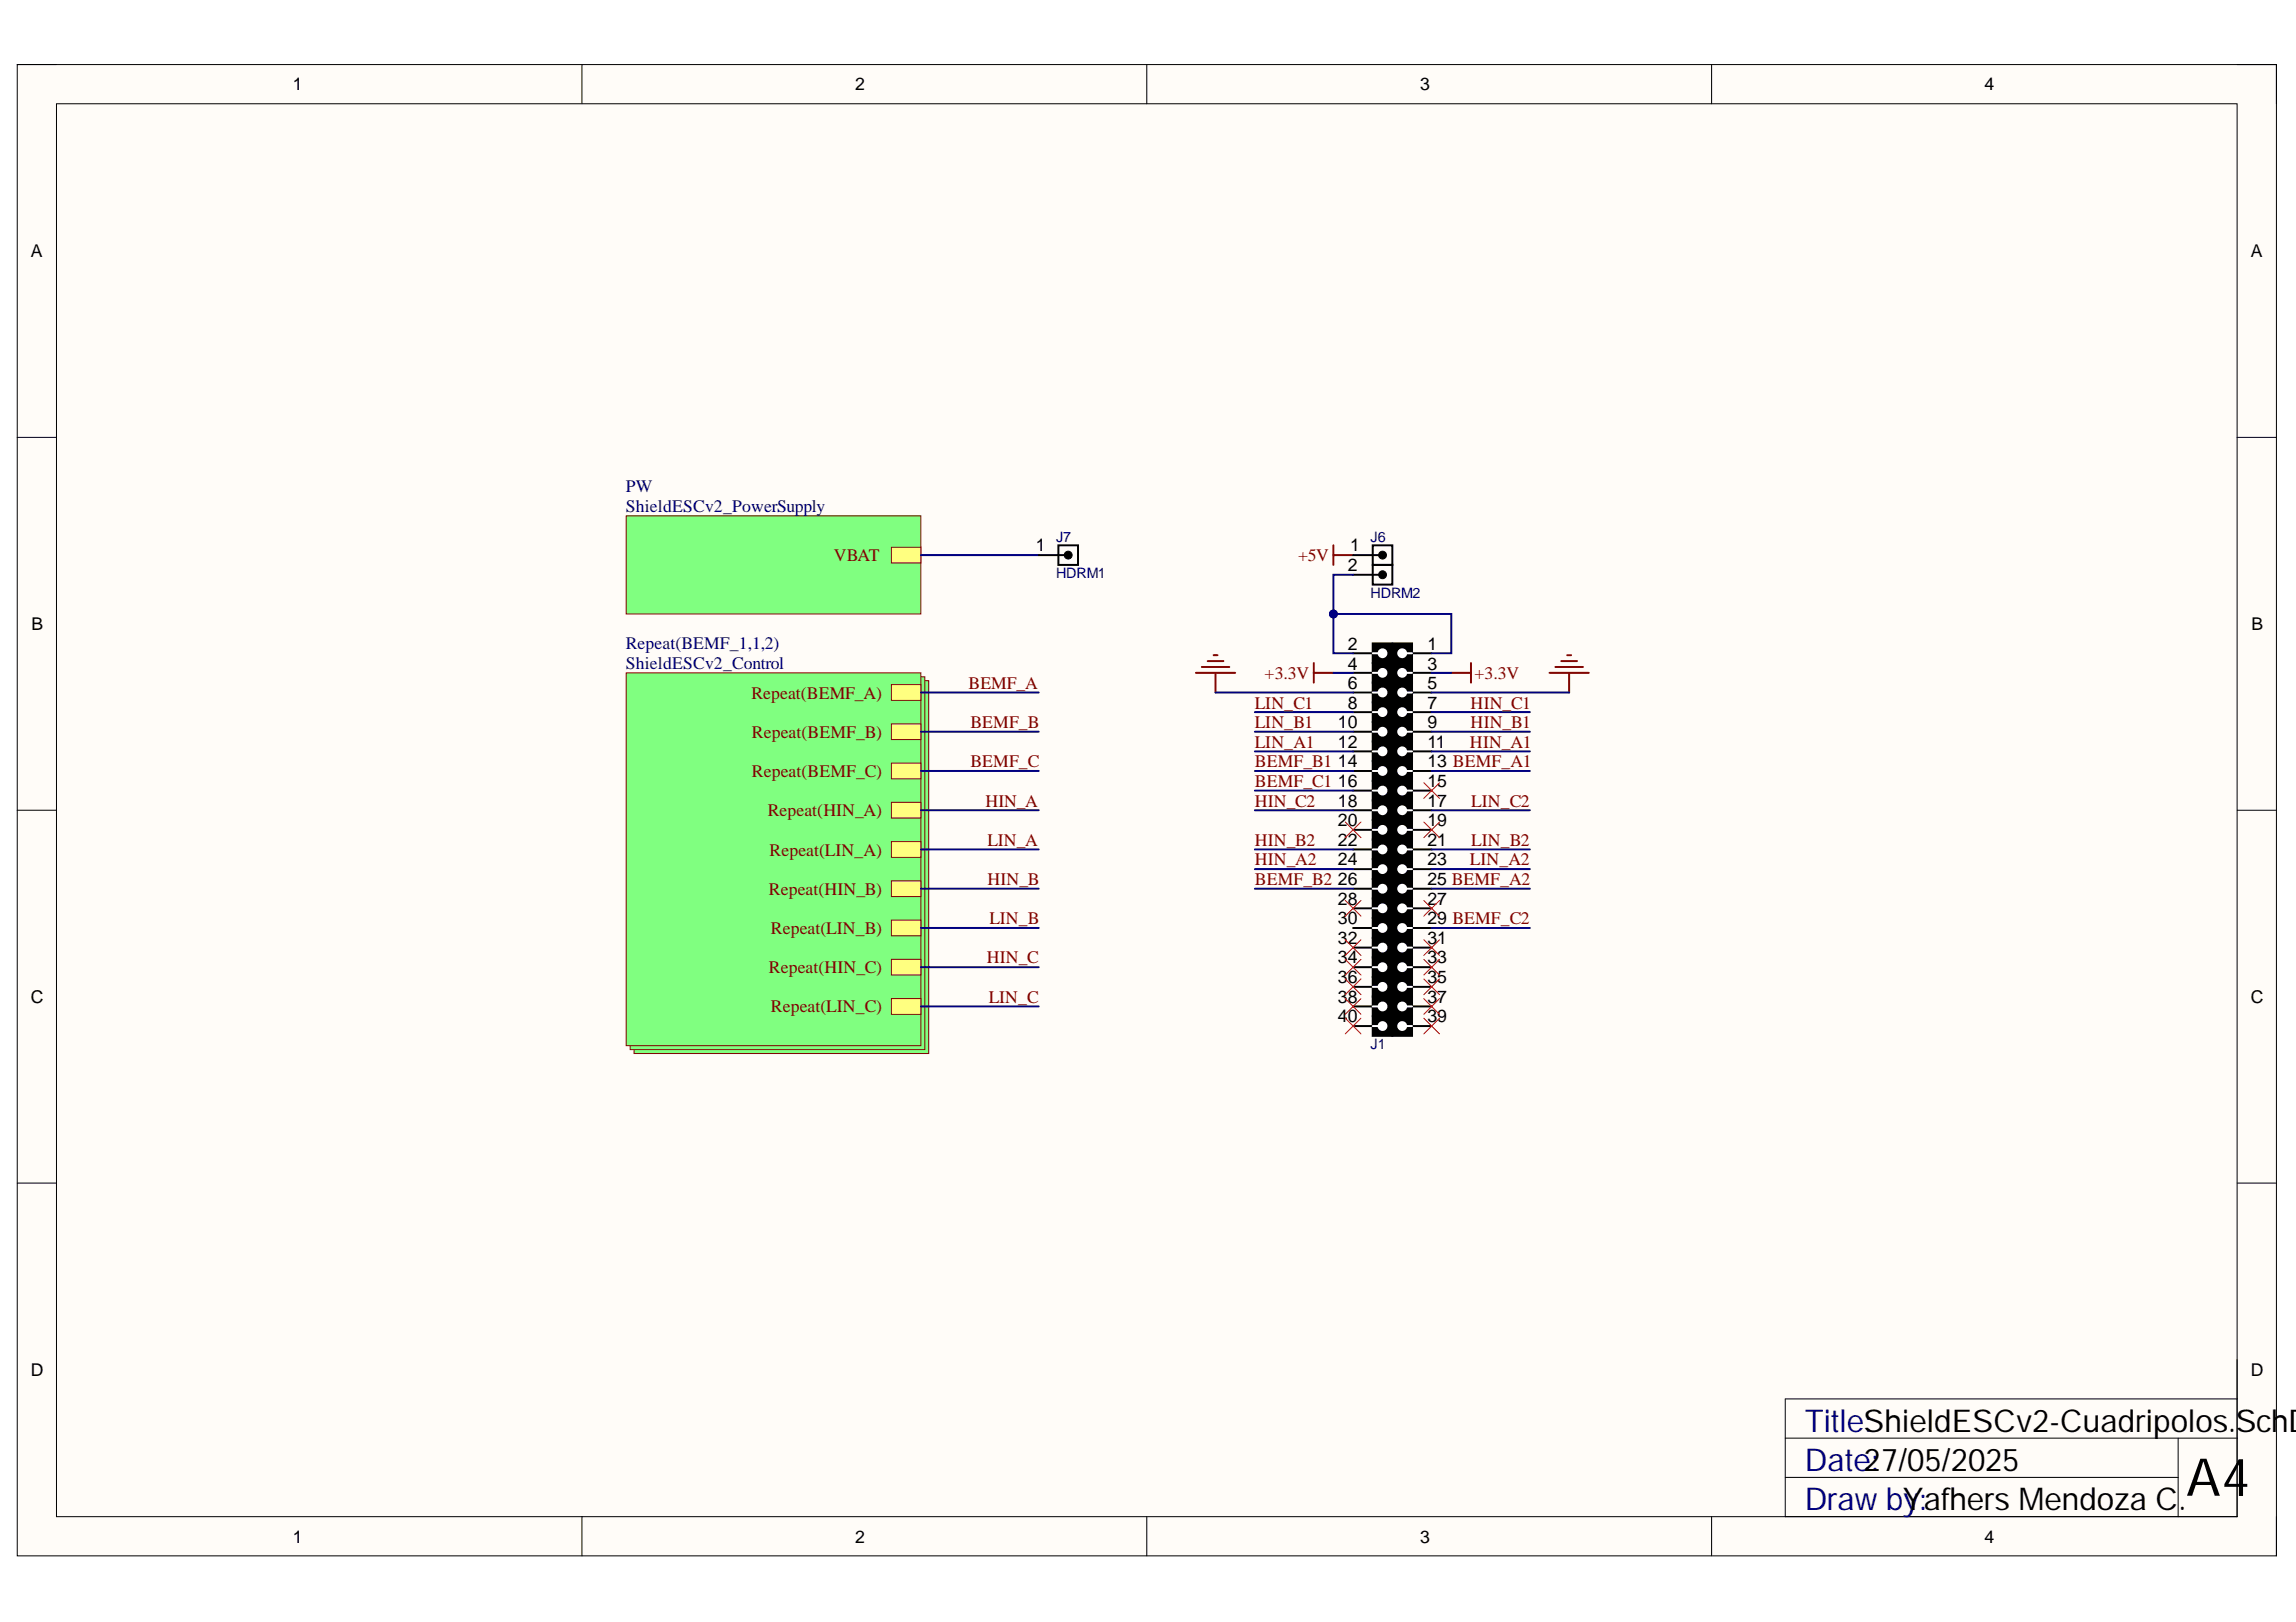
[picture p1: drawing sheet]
<svg xmlns="http://www.w3.org/2000/svg" width="297mm" height="210mm" viewBox="0 0 297 210" stroke-linecap="round" stroke-linejoin="round" font-family="sans-serif">
<defs><g id="words">
<text font-size="6.8" x="282.8" y="193.6">A4</text>
<g font-size="4.1" fill="#000080">
<text x="233.5" y="185.3">Title:ShieldESCv2-Cuadripolos.SchD</text>
<text x="233.5" y="190.4">Date27/05/2025</text>
<text x="242" y="190.4">:</text>
<text x="233.5" y="195.4">Drawby:</text>
</g>
<text font-size="4.1" x="246.2" y="195.4">Yafhers Mendoza C.</text>
<g font-size="2.3">
<text x="37.9" y="11.7">1</text>
<text x="110.7" y="11.7">2</text>
<text x="183.7" y="11.7">3</text>
<text x="256.8" y="11.7">4</text>
<text x="4" y="33.3">A</text>
<text x="291.2" y="33.3">A</text>
<text x="134" y="71.3">1</text>
<text x="174.7" y="71.3">1</text>
<text x="174.4" y="73.9">2</text>
<text x="4.1" y="81.6">B</text>
<text x="291.3" y="81.6">B</text>
<text x="174.4" y="84.1">2</text>
<text x="174.4" y="86.6">4</text>
<text x="174.4" y="89.2">6</text>
<text x="184.7" y="84.1">1</text>
<text x="184.7" y="86.6">3</text>
<text x="184.7" y="89.2">5</text>
<text x="173.1" y="94.2">10</text>
<text x="174.4" y="91.7">8</text>
<text x="184.7" y="91.7">7</text>
<text x="184.7" y="94.2">9</text>
<text x="173.1" y="96.8">12</text>
<text x="173.1" y="99.3">14</text>
<text x="173.1" y="101.9">16</text>
<text x="184.7" y="96.8">11</text>
<text x="184.7" y="99.3">13 BEMF_A1</text>
<text x="184.7" y="101.9">15</text>
<text x="173.1" y="104.4">18</text>
<text x="173.1" y="106.9">20</text>
<text x="184.7" y="104.4">17</text>
<text x="184.7" y="106.9">19</text>
<text x="173.1" y="109.5">22</text>
<text x="173.1" y="112">24</text>
<text x="184.7" y="109.5">21</text>
<text x="184.7" y="112">23</text>
<text x="173.1" y="114.5">26</text>
<text x="173.1" y="117.1">28</text>
<text x="173.1" y="119.6">30</text>
<text x="184.7" y="114.5">25 BEMF_A2</text>
<text x="184.7" y="117.1">27</text>
<text x="184.7" y="119.6">29 BEMF_C2</text>
<text x="173.1" y="122.1">32</text>
<text x="173.1" y="124.7">34</text>
<text x="184.7" y="122.1">31</text>
<text x="184.7" y="124.7">33</text>
<text x="4" y="129.7">C</text>
<text x="173.1" y="127.2">36</text>
<text x="173.1" y="129.7">38</text>
<text x="184.7" y="127.2">35</text>
<text x="184.7" y="129.7">37</text>
<text x="291.2" y="129.7">C</text>
<text x="173.1" y="132.3">40</text>
<text x="184.7" y="132.3">39</text>
<text x="4" y="178">D</text>
<text x="291.2" y="178">D</text>
<text x="37.9" y="199.7">1</text>
<text x="110.7" y="199.7">2</text>
<text x="183.7" y="199.7">3</text>
<text x="256.8" y="199.7">4</text>
</g>
<g font-size="2.3" fill="#000080">
<text x="81" y="63.7">PW</text>
<text x="81" y="66.3">ShieldESCv2_PowerSupply</text>
<text x="81" y="84">Repeat(BEMF_1,1,2)</text>
<text x="81" y="86.6">ShieldESCv2_Control</text>
</g>
<g font-size="2.3" fill="#800000">
<text x="107.9" y="72.6">VBAT</text>
<text x="167.9" y="72.6">+5V</text>
<text x="125.3" y="89.2">BEMF_A</text>
<text x="163.6" y="87.8">+3.3V</text>
<text x="190.8" y="87.8">+3.3V</text>
<text x="97.2" y="90.4">Repeat(BEMF_A)</text>
<text x="97.3" y="95.5">Repeat(BEMF_B)</text>
<text x="125.5" y="94.2">BEMF_B</text>
<text x="162.3" y="91.7">LIN_C1</text>
<text x="162.3" y="94.2">LIN_B1</text>
<text x="190.3" y="94.2">HIN_B1</text>
<text x="190.3" y="91.7">HIN_C1</text>
<text x="97.3" y="100.6">Repeat(BEMF_C)</text>
<text x="125.5" y="99.3">BEMF_C</text>
<text x="162.3" y="96.8">LIN_A1</text>
<text x="162.3" y="101.9">BEMF_C1</text>
<text x="162.3" y="99.3">BEMF_B1</text>
<text x="190.2" y="96.8">HIN_A1</text>
<text x="99.3" y="105.7">Repeat(HIN_A)</text>
<text x="127.5" y="104.4">HIN_A</text>
<text x="162.3" y="104.4">HIN_C2</text>
<text x="190.3" y="104.4">LIN_C2</text>
<text x="99.6" y="110.7">Repeat(LIN_A)</text>
<text x="127.7" y="109.5">LIN_A</text>
<text x="162.3" y="109.5">HIN_B2</text>
<text x="162.3" y="112">HIN_A2</text>
<text x="190.2" y="112">LIN_A2</text>
<text x="190.3" y="109.5">LIN_B2</text>
<text x="99.5" y="115.8">Repeat(HIN_B)</text>
<text x="127.7" y="114.5">HIN_B</text>
<text x="128" y="119.6">LIN_B</text>
<text x="162.3" y="114.5">BEMF_B2</text>
<text x="99.5" y="125.9">Repeat(HIN_C)</text>
<text x="99.7" y="120.9">Repeat(LIN_B)</text>
<text x="127.7" y="124.7">HIN_C</text>
<text x="99.7" y="131">Repeat(LIN_C)</text>
<text x="127.9" y="129.7">LIN_C</text>
</g>
<g font-size="1.9" fill="#000080">
<text x="136.6" y="70.2">J7</text>
<text x="177.3" y="70.2">J6</text>
<text x="136.6" y="74.8">HDRM1</text>
<text x="177.3" y="77.3">HDRM2</text>
<text x="177.3" y="135.8">J1</text>
</g>
</g></defs>
<path d="M2.2 8.4h292.3v192.9h-292.3z" fill-rule="evenodd" fill="#fffcf8"/>
<path d="M2.2 8.4h292.3v192.9h-292.3z" fill="none" stroke="#000" stroke-width=".13"/>
<path d="M7.3 13.4h282.1v182.9h-282.1z" fill-rule="evenodd" fill="#fffcf8"/>
<g fill="none" stroke="#000" stroke-width=".13">
<path d="M2.2 8.4h5.1M7.3 13.4h282.1v182.9h-282.1zM75.3 8.4v5M148.4 8.4v5M221.4 8.4v5M289.4 8.4h5.1v5M2.2 56.6h5.1M289.4 56.6h5.1M2.2 104.9h5.1M289.4 104.9h5.1M2.2 153.1h5.1M289.4 153.1h5.1"/>
<path d="M289.4 176v20.3h-58.4v-15.3h58.4M75.3 196.3v5M148.4 196.3v5M221.4 196.3v5M231 186.1h58.4M231 191.2h50.8M281.8 186.1v10.2M294.5 196.3v5"/>
</g>
<g fill="none" stroke="#000" stroke-width=".25">
<path d="M175.1 84.5h2.5M175.1 87.1h2.5M175.1 89.6h2.5M175.1 92.2h2.5M175.1 94.7h2.5M175.1 97.2h2.5M175.1 99.8h2.5M180.1 88.3h2.6v2.6h-2.6zM182.7 84.5h2.5M182.7 87.1h2.5M182.7 89.6h2.5M182.7 92.2h2.5"/>
<path d="M182.7 94.7h2.5M182.7 97.2h2.5M182.7 99.8h2.5M175.1 102.3h2.5M175.1 104.9h2.5M175.1 107.4h2.5M175.1 109.9h2.5M175.1 112.5h2.5M175.1 115h2.5M175.1 117.5h2.5M182.7 102.3h2.5M182.7 104.9h2.5"/>
<path d="M182.7 107.4h2.5M182.7 109.9h2.5M182.7 112.5h2.5M182.7 115h2.5M182.7 117.5h2.5M175.1 120.1h2.5M175.1 122.6h2.5M175.1 125.2h2.5M175.1 127.7h2.5M175.1 130.2h2.5M175.1 132.8h2.5M182.7 120.1h2.5"/>
<path d="M182.7 122.6h2.5M182.7 125.2h2.5M182.7 127.7h2.5M182.7 130.2h2.5M182.7 132.8h2.5"/>
</g>
<path d="M180.1 88.3h2.6v2.6h-2.6z" fill-rule="evenodd" fill="#000"/>
<circle cx="181.4" cy="89.6" r=".51" fill="#fff"/>
<g fill="none" stroke="#fff" stroke-width=".25">
<path d="M181.9 89.6h.8"/>
<circle cx="181.4" cy="89.6" r=".51"/>
</g>
<path d="M177.6 88.3h2.5v2.6h-2.5z" fill-rule="evenodd" fill="#000"/>
<path d="M177.6 88.3h2.5v2.6h-2.5z" fill="none" stroke="#000" stroke-width=".25"/>
<circle cx="178.9" cy="89.6" r=".51" fill="#fff"/>
<g fill="none" stroke="#fff" stroke-width=".25">
<path d="M177.6 89.6h.8"/>
<circle cx="178.9" cy="89.6" r=".51"/>
</g>
<path d="M180.1 85.8h2.6v2.5h-2.6z" fill-rule="evenodd" fill="#000"/>
<path d="M180.1 85.8h2.6v2.5h-2.6z" fill="none" stroke="#000" stroke-width=".25"/>
<circle cx="181.4" cy="87.1" r=".51" fill="#fff"/>
<g fill="none" stroke="#fff" stroke-width=".25">
<path d="M181.9 87.1h.8"/>
<circle cx="181.4" cy="87.1" r=".51"/>
</g>
<path d="M177.6 85.8h2.5v2.5h-2.5z" fill-rule="evenodd" fill="#000"/>
<path d="M177.6 85.8h2.5v2.5h-2.5z" fill="none" stroke="#000" stroke-width=".25"/>
<circle cx="178.9" cy="87.1" r=".51" fill="#fff"/>
<g fill="none" stroke="#fff" stroke-width=".25">
<path d="M177.6 87.1h.8"/>
<circle cx="178.9" cy="87.1" r=".51"/>
</g>
<path d="M180.1 83.3h2.6v2.5h-2.6z" fill-rule="evenodd" fill="#000"/>
<path d="M180.1 83.3h2.6v2.5h-2.6z" fill="none" stroke="#000" stroke-width=".25"/>
<circle cx="181.4" cy="84.5" r=".51" fill="#fff"/>
<g fill="none" stroke="#fff" stroke-width=".25">
<path d="M181.9 84.5h.8"/>
<circle cx="181.4" cy="84.5" r=".51"/>
</g>
<path d="M177.6 83.3h2.5v2.5h-2.5z" fill-rule="evenodd" fill="#000"/>
<path d="M177.6 83.3h2.5v2.5h-2.5z" fill="none" stroke="#000" stroke-width=".25"/>
<circle cx="178.9" cy="84.5" r=".51" fill="#fff"/>
<g fill="none" stroke="#fff" stroke-width=".25">
<path d="M177.6 84.5h.8"/>
<circle cx="178.9" cy="84.5" r=".51"/>
</g>
<path d="M180.1 93.4h2.6v2.6h-2.6z" fill-rule="evenodd" fill="#000"/>
<path d="M180.1 93.4h2.6v2.6h-2.6z" fill="none" stroke="#000" stroke-width=".25"/>
<circle cx="181.4" cy="94.7" r=".51" fill="#fff"/>
<g fill="none" stroke="#fff" stroke-width=".25">
<path d="M181.9 94.7h.8"/>
<circle cx="181.4" cy="94.7" r=".51"/>
</g>
<path d="M177.6 93.4h2.5v2.6h-2.5z" fill-rule="evenodd" fill="#000"/>
<path d="M177.6 93.4h2.5v2.6h-2.5z" fill="none" stroke="#000" stroke-width=".25"/>
<circle cx="178.9" cy="94.7" r=".51" fill="#fff"/>
<g fill="none" stroke="#fff" stroke-width=".25">
<path d="M177.6 94.7h.8"/>
<circle cx="178.9" cy="94.7" r=".51"/>
</g>
<path d="M180.1 90.9h2.6v2.5h-2.6z" fill-rule="evenodd" fill="#000"/>
<path d="M180.1 90.9h2.6v2.5h-2.6z" fill="none" stroke="#000" stroke-width=".25"/>
<circle cx="181.4" cy="92.2" r=".51" fill="#fff"/>
<g fill="none" stroke="#fff" stroke-width=".25">
<path d="M181.9 92.2h.8"/>
<circle cx="181.4" cy="92.2" r=".51"/>
</g>
<path d="M177.6 90.9h2.5v2.5h-2.5z" fill-rule="evenodd" fill="#000"/>
<path d="M177.6 90.9h2.5v2.5h-2.5z" fill="none" stroke="#000" stroke-width=".25"/>
<circle cx="178.9" cy="92.2" r=".51" fill="#fff"/>
<g fill="none" stroke="#fff" stroke-width=".25">
<path d="M177.6 92.2h.8"/>
<circle cx="178.9" cy="92.2" r=".51"/>
</g>
<path d="M180.1 101h2.6v2.6h-2.6z" fill-rule="evenodd" fill="#000"/>
<path d="M180.1 101h2.6v2.6h-2.6z" fill="none" stroke="#000" stroke-width=".25"/>
<circle cx="181.4" cy="102.3" r=".51" fill="#fff"/>
<g fill="none" stroke="#fff" stroke-width=".25">
<path d="M181.9 102.3h.8"/>
<circle cx="181.4" cy="102.3" r=".51"/>
</g>
<path d="M177.6 101h2.5v2.6h-2.5z" fill-rule="evenodd" fill="#000"/>
<path d="M177.6 101h2.5v2.6h-2.5z" fill="none" stroke="#000" stroke-width=".25"/>
<circle cx="178.9" cy="102.3" r=".51" fill="#fff"/>
<g fill="none" stroke="#fff" stroke-width=".25">
<path d="M177.6 102.3h.8"/>
<circle cx="178.9" cy="102.3" r=".51"/>
</g>
<path d="M180.1 98.5h2.6v2.5h-2.6z" fill-rule="evenodd" fill="#000"/>
<path d="M180.1 98.5h2.6v2.5h-2.6z" fill="none" stroke="#000" stroke-width=".25"/>
<circle cx="181.4" cy="99.8" r=".51" fill="#fff"/>
<g fill="none" stroke="#fff" stroke-width=".25">
<path d="M181.9 99.8h.8"/>
<circle cx="181.4" cy="99.8" r=".51"/>
</g>
<path d="M177.6 98.5h2.5v2.5h-2.5z" fill-rule="evenodd" fill="#000"/>
<path d="M177.6 98.5h2.5v2.5h-2.5z" fill="none" stroke="#000" stroke-width=".25"/>
<circle cx="178.9" cy="99.8" r=".51" fill="#fff"/>
<g fill="none" stroke="#fff" stroke-width=".25">
<path d="M177.6 99.8h.8"/>
<circle cx="178.9" cy="99.8" r=".51"/>
</g>
<path d="M180.1 96h2.6v2.5h-2.6z" fill-rule="evenodd" fill="#000"/>
<path d="M180.1 96h2.6v2.5h-2.6z" fill="none" stroke="#000" stroke-width=".25"/>
<circle cx="181.4" cy="97.2" r=".51" fill="#fff"/>
<g fill="none" stroke="#fff" stroke-width=".25">
<path d="M181.9 97.2h.8"/>
<circle cx="181.4" cy="97.2" r=".51"/>
</g>
<path d="M177.6 96h2.5v2.5h-2.5z" fill-rule="evenodd" fill="#000"/>
<path d="M177.6 96h2.5v2.5h-2.5z" fill="none" stroke="#000" stroke-width=".25"/>
<circle cx="178.9" cy="97.2" r=".51" fill="#fff"/>
<g fill="none" stroke="#fff" stroke-width=".25">
<path d="M177.6 97.2h.8"/>
<circle cx="178.9" cy="97.2" r=".51"/>
</g>
<path d="M180.1 106.1h2.6v2.6h-2.6z" fill-rule="evenodd" fill="#000"/>
<path d="M180.1 106.1h2.6v2.6h-2.6z" fill="none" stroke="#000" stroke-width=".25"/>
<circle cx="181.4" cy="107.4" r=".51" fill="#fff"/>
<g fill="none" stroke="#fff" stroke-width=".25">
<path d="M181.9 107.4h.8"/>
<circle cx="181.4" cy="107.4" r=".51"/>
</g>
<path d="M177.6 106.1h2.5v2.6h-2.5z" fill-rule="evenodd" fill="#000"/>
<path d="M177.6 106.1h2.5v2.6h-2.5z" fill="none" stroke="#000" stroke-width=".25"/>
<circle cx="178.9" cy="107.4" r=".51" fill="#fff"/>
<g fill="none" stroke="#fff" stroke-width=".25">
<path d="M177.6 107.4h.8"/>
<circle cx="178.9" cy="107.4" r=".51"/>
</g>
<path d="M180.1 103.6h2.6v2.5h-2.6z" fill-rule="evenodd" fill="#000"/>
<path d="M180.1 103.6h2.6v2.5h-2.6z" fill="none" stroke="#000" stroke-width=".25"/>
<circle cx="181.4" cy="104.9" r=".51" fill="#fff"/>
<g fill="none" stroke="#fff" stroke-width=".25">
<path d="M181.9 104.9h.8"/>
<circle cx="181.4" cy="104.9" r=".51"/>
</g>
<path d="M177.6 103.6h2.5v2.5h-2.5z" fill-rule="evenodd" fill="#000"/>
<path d="M177.6 103.6h2.5v2.5h-2.5z" fill="none" stroke="#000" stroke-width=".25"/>
<circle cx="178.9" cy="104.9" r=".51" fill="#fff"/>
<g fill="none" stroke="#fff" stroke-width=".25">
<path d="M177.6 104.9h.8"/>
<circle cx="178.9" cy="104.9" r=".51"/>
</g>
<path d="M180.1 113.7h2.6v2.6h-2.6z" fill-rule="evenodd" fill="#000"/>
<path d="M180.1 113.7h2.6v2.6h-2.6z" fill="none" stroke="#000" stroke-width=".25"/>
<circle cx="181.4" cy="115" r=".51" fill="#fff"/>
<g fill="none" stroke="#fff" stroke-width=".25">
<path d="M181.9 115h.8"/>
<circle cx="181.4" cy="115" r=".51"/>
</g>
<path d="M177.6 113.7h2.5v2.6h-2.5z" fill-rule="evenodd" fill="#000"/>
<path d="M177.6 113.7h2.5v2.6h-2.5z" fill="none" stroke="#000" stroke-width=".25"/>
<circle cx="178.9" cy="115" r=".51" fill="#fff"/>
<g fill="none" stroke="#fff" stroke-width=".25">
<path d="M177.6 115h.8"/>
<circle cx="178.9" cy="115" r=".51"/>
</g>
<path d="M180.1 111.2h2.6v2.5h-2.6z" fill-rule="evenodd" fill="#000"/>
<path d="M180.1 111.2h2.6v2.5h-2.6z" fill="none" stroke="#000" stroke-width=".25"/>
<circle cx="181.4" cy="112.5" r=".51" fill="#fff"/>
<g fill="none" stroke="#fff" stroke-width=".25">
<path d="M181.9 112.5h.8"/>
<circle cx="181.4" cy="112.5" r=".51"/>
</g>
<path d="M177.6 111.2h2.5v2.5h-2.5z" fill-rule="evenodd" fill="#000"/>
<path d="M177.6 111.2h2.5v2.5h-2.5z" fill="none" stroke="#000" stroke-width=".25"/>
<circle cx="178.9" cy="112.5" r=".51" fill="#fff"/>
<g fill="none" stroke="#fff" stroke-width=".25">
<path d="M177.6 112.5h.8"/>
<circle cx="178.9" cy="112.5" r=".51"/>
</g>
<path d="M180.1 108.7h2.6v2.5h-2.6z" fill-rule="evenodd" fill="#000"/>
<path d="M180.1 108.7h2.6v2.5h-2.6z" fill="none" stroke="#000" stroke-width=".25"/>
<circle cx="181.4" cy="109.9" r=".51" fill="#fff"/>
<g fill="none" stroke="#fff" stroke-width=".25">
<path d="M181.9 109.9h.8"/>
<circle cx="181.4" cy="109.9" r=".51"/>
</g>
<path d="M177.6 108.7h2.5v2.5h-2.5z" fill-rule="evenodd" fill="#000"/>
<path d="M177.6 108.7h2.5v2.5h-2.5z" fill="none" stroke="#000" stroke-width=".25"/>
<circle cx="178.9" cy="109.9" r=".51" fill="#fff"/>
<g fill="none" stroke="#fff" stroke-width=".25">
<path d="M177.6 109.9h.8"/>
<circle cx="178.9" cy="109.9" r=".51"/>
</g>
<path d="M180.1 118.8h2.6v2.6h-2.6z" fill-rule="evenodd" fill="#000"/>
<path d="M180.1 118.8h2.6v2.6h-2.6z" fill="none" stroke="#000" stroke-width=".25"/>
<circle cx="181.4" cy="120.1" r=".51" fill="#fff"/>
<g fill="none" stroke="#fff" stroke-width=".25">
<path d="M181.9 120.1h.8"/>
<circle cx="181.4" cy="120.1" r=".51"/>
</g>
<path d="M177.6 118.8h2.5v2.6h-2.5z" fill-rule="evenodd" fill="#000"/>
<path d="M177.6 118.8h2.5v2.6h-2.5z" fill="none" stroke="#000" stroke-width=".25"/>
<circle cx="178.9" cy="120.1" r=".51" fill="#fff"/>
<g fill="none" stroke="#fff" stroke-width=".25">
<path d="M177.6 120.1h.8"/>
<circle cx="178.9" cy="120.1" r=".51"/>
</g>
<path d="M180.1 116.3h2.6v2.5h-2.6z" fill-rule="evenodd" fill="#000"/>
<path d="M180.1 116.3h2.6v2.5h-2.6z" fill="none" stroke="#000" stroke-width=".25"/>
<circle cx="181.4" cy="117.5" r=".51" fill="#fff"/>
<g fill="none" stroke="#fff" stroke-width=".25">
<path d="M181.9 117.5h.8"/>
<circle cx="181.4" cy="117.5" r=".51"/>
</g>
<path d="M177.6 116.3h2.5v2.5h-2.5z" fill-rule="evenodd" fill="#000"/>
<path d="M177.6 116.3h2.5v2.5h-2.5z" fill="none" stroke="#000" stroke-width=".25"/>
<circle cx="178.9" cy="117.5" r=".51" fill="#fff"/>
<g fill="none" stroke="#fff" stroke-width=".25">
<path d="M177.6 117.5h.8"/>
<circle cx="178.9" cy="117.5" r=".51"/>
</g>
<path d="M180.1 126.4h2.6v2.6h-2.6z" fill-rule="evenodd" fill="#000"/>
<path d="M180.1 126.4h2.6v2.6h-2.6z" fill="none" stroke="#000" stroke-width=".25"/>
<circle cx="181.4" cy="127.7" r=".51" fill="#fff"/>
<g fill="none" stroke="#fff" stroke-width=".25">
<path d="M181.9 127.7h.8"/>
<circle cx="181.4" cy="127.7" r=".51"/>
</g>
<path d="M177.6 126.4h2.5v2.6h-2.5z" fill-rule="evenodd" fill="#000"/>
<path d="M177.6 126.4h2.5v2.6h-2.5z" fill="none" stroke="#000" stroke-width=".25"/>
<circle cx="178.9" cy="127.7" r=".51" fill="#fff"/>
<g fill="none" stroke="#fff" stroke-width=".25">
<path d="M177.6 127.7h.8"/>
<circle cx="178.9" cy="127.7" r=".51"/>
</g>
<path d="M180.1 123.9h2.6v2.5h-2.6z" fill-rule="evenodd" fill="#000"/>
<path d="M180.1 123.9h2.6v2.5h-2.6z" fill="none" stroke="#000" stroke-width=".25"/>
<circle cx="181.4" cy="125.2" r=".51" fill="#fff"/>
<g fill="none" stroke="#fff" stroke-width=".25">
<path d="M181.9 125.2h.8"/>
<circle cx="181.4" cy="125.2" r=".51"/>
</g>
<path d="M177.6 123.9h2.5v2.5h-2.5z" fill-rule="evenodd" fill="#000"/>
<path d="M177.6 123.9h2.5v2.5h-2.5z" fill="none" stroke="#000" stroke-width=".25"/>
<circle cx="178.9" cy="125.2" r=".51" fill="#fff"/>
<g fill="none" stroke="#fff" stroke-width=".25">
<path d="M177.6 125.2h.8"/>
<circle cx="178.9" cy="125.2" r=".51"/>
</g>
<path d="M180.1 121.4h2.6v2.5h-2.6z" fill-rule="evenodd" fill="#000"/>
<path d="M180.1 121.4h2.6v2.5h-2.6z" fill="none" stroke="#000" stroke-width=".25"/>
<circle cx="181.4" cy="122.6" r=".51" fill="#fff"/>
<g fill="none" stroke="#fff" stroke-width=".25">
<path d="M181.9 122.6h.8"/>
<circle cx="181.4" cy="122.6" r=".51"/>
</g>
<path d="M177.6 121.4h2.5v2.5h-2.5z" fill-rule="evenodd" fill="#000"/>
<path d="M177.6 121.4h2.5v2.5h-2.5z" fill="none" stroke="#000" stroke-width=".25"/>
<circle cx="178.9" cy="122.6" r=".51" fill="#fff"/>
<g fill="none" stroke="#fff" stroke-width=".25">
<path d="M177.6 122.6h.8"/>
<circle cx="178.9" cy="122.6" r=".51"/>
</g>
<path d="M180.1 131.5h2.6v2.5h-2.6z" fill-rule="evenodd" fill="#000"/>
<path d="M180.1 131.5h2.6v2.5h-2.6z" fill="none" stroke="#000" stroke-width=".25"/>
<circle cx="181.4" cy="132.8" r=".51" fill="#fff"/>
<g fill="none" stroke="#fff" stroke-width=".25">
<path d="M181.9 132.8h.8"/>
<circle cx="181.4" cy="132.8" r=".51"/>
</g>
<path d="M177.6 131.5h2.5v2.5h-2.5z" fill-rule="evenodd" fill="#000"/>
<path d="M177.6 131.5h2.5v2.5h-2.5z" fill="none" stroke="#000" stroke-width=".25"/>
<circle cx="178.9" cy="132.8" r=".51" fill="#fff"/>
<g fill="none" stroke="#fff" stroke-width=".25">
<path d="M177.6 132.8h.8"/>
<circle cx="178.9" cy="132.8" r=".51"/>
</g>
<path d="M180.1 129h2.6v2.5h-2.6z" fill-rule="evenodd" fill="#000"/>
<path d="M180.1 129h2.6v2.5h-2.6z" fill="none" stroke="#000" stroke-width=".25"/>
<circle cx="181.4" cy="130.2" r=".51" fill="#fff"/>
<g fill="none" stroke="#fff" stroke-width=".25">
<path d="M181.9 130.2h.8"/>
<circle cx="181.4" cy="130.2" r=".51"/>
</g>
<path d="M177.6 129h2.5v2.5h-2.5z" fill-rule="evenodd" fill="#000"/>
<path d="M177.6 129h2.5v2.5h-2.5z" fill="none" stroke="#000" stroke-width=".25"/>
<circle cx="178.9" cy="130.2" r=".51" fill="#fff"/>
<g fill="none" stroke="#fff" stroke-width=".25">
<path d="M177.6 130.2h.8"/>
<circle cx="178.9" cy="130.2" r=".51"/>
</g>
<path d="M81 66.8h38.1v12.7h-38.1z" fill-rule="evenodd" fill="#80ff80"/>
<path d="M81 66.8h38.1v12.7h-38.1z" fill="none" stroke="#800000" stroke-width=".13"/>
<path d="M115.3 70.8h3.8v2.1h-3.8z" fill-rule="evenodd" fill="#ffff80"/>
<path d="M115.3 70.8h3.8v2.1h-3.8z" fill="none" stroke="#800000" stroke-width=".13"/>
<path d="M82 88.1h38.2v48.2h-38.2z" fill-rule="evenodd" fill="#80ff80"/>
<path d="M82 88.1h38.2v48.2h-38.2z" fill="none" stroke="#800000" stroke-width=".13"/>
<path d="M81.5 87.6h38.1v48.2h-38.1z" fill-rule="evenodd" fill="#80ff80"/>
<path d="M81.5 87.6h38.1v48.2h-38.1z" fill="none" stroke="#800000" stroke-width=".13"/>
<path d="M81 87.1h38.1v48.2h-38.1z" fill-rule="evenodd" fill="#80ff80"/>
<path d="M81 87.1h38.1v48.2h-38.1z" fill="none" stroke="#800000" stroke-width=".13"/>
<path d="M115.3 88.6h3.8v2h-3.8z" fill-rule="evenodd" fill="#ffff80"/>
<path d="M115.3 88.6h3.8v2h-3.8z" fill="none" stroke="#800000" stroke-width=".13"/>
<path d="M115.3 93.7h3.8v2h-3.8z" fill-rule="evenodd" fill="#ffff80"/>
<path d="M115.3 93.7h3.8v2h-3.8z" fill="none" stroke="#800000" stroke-width=".13"/>
<path d="M115.3 98.8h3.8v2h-3.8z" fill-rule="evenodd" fill="#ffff80"/>
<path d="M115.3 98.8h3.8v2h-3.8z" fill="none" stroke="#800000" stroke-width=".13"/>
<path d="M115.3 103.8h3.8v2.1h-3.8z" fill-rule="evenodd" fill="#ffff80"/>
<path d="M115.3 103.8h3.8v2.1h-3.8z" fill="none" stroke="#800000" stroke-width=".13"/>
<path d="M115.3 108.9h3.8v2h-3.8z" fill-rule="evenodd" fill="#ffff80"/>
<path d="M115.3 108.9h3.8v2h-3.8z" fill="none" stroke="#800000" stroke-width=".13"/>
<path d="M115.3 114h3.8v2h-3.8z" fill-rule="evenodd" fill="#ffff80"/>
<path d="M115.3 114h3.8v2h-3.8z" fill="none" stroke="#800000" stroke-width=".13"/>
<path d="M115.3 119.1h3.8v2h-3.8z" fill-rule="evenodd" fill="#ffff80"/>
<path d="M115.3 119.1h3.8v2h-3.8z" fill="none" stroke="#800000" stroke-width=".13"/>
<path d="M115.3 124.1h3.8v2.1h-3.8z" fill-rule="evenodd" fill="#ffff80"/>
<path d="M115.3 124.1h3.8v2.1h-3.8z" fill="none" stroke="#800000" stroke-width=".13"/>
<path d="M115.3 129.2h3.8v2.1h-3.8z" fill-rule="evenodd" fill="#ffff80"/>
<path d="M115.3 129.2h3.8v2.1h-3.8z" fill="none" stroke="#800000" stroke-width=".13"/>
<g fill="none" stroke="#800000" stroke-width=".25">
<path d="M172.5 70.6v2.5M172.5 71.8h2.6M154.7 87.1h5.1M155.5 86.3h3.5M156.2 85.6h2.1M157 84.8h.5M157.3 87.1v2.5M170 87.1h2.5M170 85.8v2.5M187.8 87.1h2.5M190.3 85.8v2.5M200.5 87.1h5.1"/>
<path d="M201.2 86.3h3.6M202 85.6h2M202.7 84.8h.6M203 87.1v2.5"/>
</g>
<g fill="none" stroke="#000080" stroke-width=".25">
<path d="M119.1 71.8h15.3M175.1 74.4h-2.6v10.1h2.6M119.1 89.6h15.3M119.1 94.7h15.3M119.1 99.8h15.3M157.3 89.6h17.8M162.3 92.2h12.8M162.3 94.7h12.8M162.3 97.2h12.8M162.3 99.8h12.8M172.5 87.1h2.6M185.2 89.6h17.8"/>
<path d="M185.2 87.1h2.6M185.2 92.2h12.7M185.2 94.7h12.7M185.2 97.2h12.7M185.2 99.8h12.7M119.1 104.9h15.3M119.1 109.9h15.3M119.1 115h15.3M162.3 102.3h12.8M162.3 104.9h12.8M162.3 109.9h12.8M162.3 112.5h12.8"/>
<path d="M162.3 115h12.8M185.2 104.9h12.7M185.2 109.9h12.7M185.2 112.5h12.7M185.2 115h12.7M119.1 120.1h15.3M119.1 125.2h15.3M119.1 130.2h15.3M185.2 120.1h12.7"/>
</g>
<g fill="none" stroke="#f00" stroke-width=".13">
<path d="M174 106.4l2.1 2M174 116.5l2.1 2.1M176.1 106.4l-2.1 2M176.1 116.5l-2.1 2.1M184.2 106.4l2 2M184.2 116.5l2 2.1M184.2 101.3l2 2M186.2 106.4l-2 2M186.2 116.5l-2 2.1M186.2 101.3l-2 2M174 121.6l2.1 2M174 131.8l2.1 2"/>
<path d="M174 129.2l2.1 2.1M174 126.7l2.1 2M174 124.1l2.1 2.1M176.1 126.7l-2.1 2M176.1 131.8l-2.1 2M176.1 129.2l-2.1 2.1M176.1 124.1l-2.1 2.1M176.1 121.6l-2.1 2M184.2 121.6l2 2M184.2 124.1l2 2.1M184.2 126.7l2 2M184.2 129.2l2 2.1"/>
<path d="M184.2 131.8l2 2M186.2 121.6l-2 2M186.2 124.1l-2 2.1M186.2 126.7l-2 2M186.2 129.2l-2 2.1M186.2 131.8l-2 2"/>
</g>
<path d="M175.1 71.8h3.3M175.1 74.4h3.3M177.6 70.6h2.5v2.5h-2.5zM177.6 73.1h2.5v2.6h-2.5z" fill="none" stroke="#000" stroke-width=".25"/>
<g fill="#000">
<circle cx="178.9" cy="71.8" r=".51"/>
<circle cx="178.9" cy="74.4" r=".51"/>
</g>
<g fill="none" stroke="#000" stroke-width=".13">
<circle cx="178.9" cy="71.8" r=".51"/>
<circle cx="178.9" cy="74.4" r=".51"/>
</g>
<circle cx="172.5" cy="79.5" r=".51" fill="#000080"/>
<circle cx="172.5" cy="79.5" r=".51" fill="none" stroke="#000080" stroke-width=".13"/>
<path d="M172.5 79.5h15.3v5h-2.6" fill="none" stroke="#000080" stroke-width=".25"/>
<circle cx="172.5" cy="79.5" r=".51" fill="#000080"/>
<circle cx="172.5" cy="79.5" r=".51" fill="none" stroke="#000080" stroke-width=".13"/>
<path d="M134.4 71.8h3.3M136.9 70.6h2.6v2.5h-2.6z" fill="none" stroke="#000" stroke-width=".25"/>
<circle cx="138.2" cy="71.8" r=".51" fill="#000"/>
<circle cx="138.2" cy="71.8" r=".51" fill="none" stroke="#000" stroke-width=".13"/>
<use href="#words"/>
</svg>
